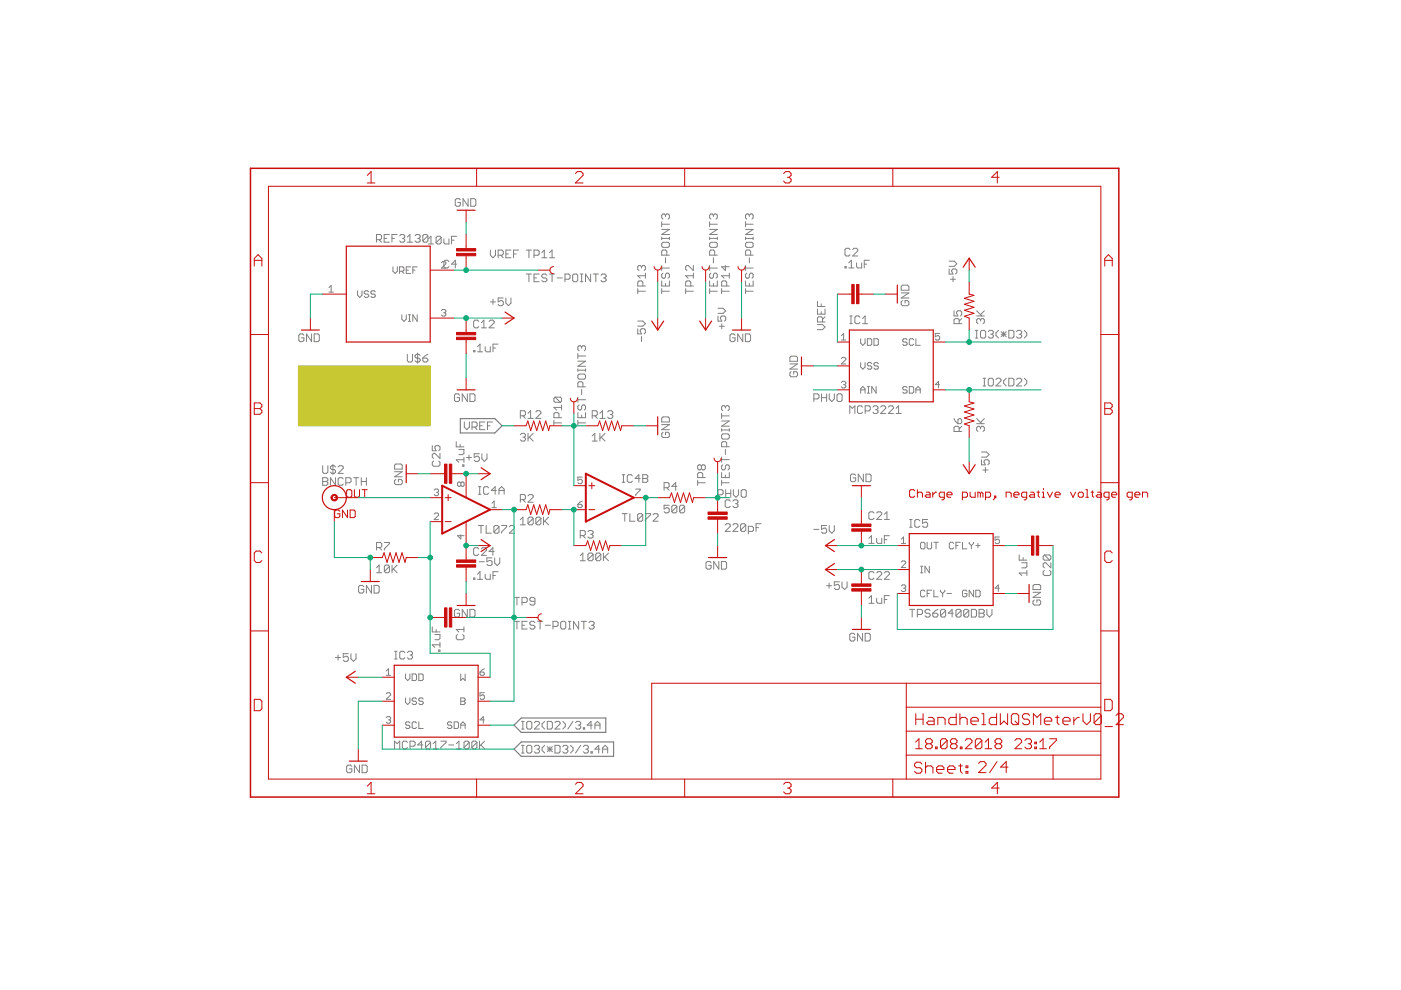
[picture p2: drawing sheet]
<svg xmlns="http://www.w3.org/2000/svg" width="297mm" height="210mm" viewBox="0 0 297 210" stroke-linecap="round" stroke-linejoin="round" font-family="sans-serif">
<path d="M63.3 77.6h27.9v12.7h-27.9z" fill="#c8c832" stroke="#c8c832" stroke-width=".21"/>
<g fill="none" stroke="#808080" stroke-width=".21">
<path d="M79.8 50.8h.8l.3-.3v-.5l-.3-.3h-.8v1.7M80.4 50.8l.5 .6M81.4 50.5h.6M82.5 49.7h-1.1v1.7h1.1M83.1 50.5h.5M83.3 56.6v.9l.5 .5 .4-.5v-.9M84.2 49.7h-1.1v1.7M84.7 57.5h.7l.2-.2v-.5l-.2-.2h-.7v1.4M84.7 50l.3-.3h.5l.3 .3v.3l-.3 .2M85.2 57.5l.4 .5M85.3 50.5h.2M85.5 50.5l.3 .3v.3l-.3 .3h-.5l-.3-.3"/>
<path d="M86.1 57.3h.5M86.4 50.3l.5-.6v1.7M86.4 51.4h1.1M87.1 56.6h-1v1.4h1M87.5 57.3h.5M88 50l.3-.3h.5l.3 .3v.3l-.3 .2M88.5 56.6h-1v1.4M88.5 50.5h.3M88.8 50.5l.3 .3v.3l-.3 .3h-.5l-.3-.3M90.7 50v1.1l-.3 .3h-.5l-.3-.3M90.7 50l-.3-.3h-.5l-.3 .3v1.1M90.7 50l-1.1 1.1"/>
<path d="M90.8 50.7l.6-.6v1.6M90.8 51.7h1.1M93.5 50.4v1.1l-.2 .2h-.6l-.2-.2M93.5 50.4l-.2-.3h-.6l-.2 .3v1.1M93.5 50.4l-1 1.1M93.6 55.7l.2-.2h.5l.2 .2v.2l-.9 1h.9M94.1 50.7v.8l.3 .2h.8v-1M95.2 55.5l-.3-.3h-.5l-.3 .3v1l.3 .3h.5l.3-.3M95.7 50.9h.6M96.8 56h-1.1l.8-.8v1.6M96.8 50.1h-1.1v1.6M97.6 42.4l-.3-.3h-.5l-.3 .3v1.1l.3 .2h.5l.3-.2v-.6h-.5"/>
<path d="M99.3 42.1v1.6l-1.1-1.6v1.6M99.8 42.1h.8l.3 .3v1.1l-.3 .2h-.8zM104 53v1.1l.5 .6 .6-.6v-1.1M105.6 54.1h.8l.3-.3v-.5l-.3-.3h-.8v1.7M106.2 54.1l.5 .6M107.3 53.8h.5M108.3 53h-1v1.7h1M108.9 53.8h.5M110 53h-1.1v1.7M111.6 58.1h1.1M111.6 53h1.1M112.1 53v1.7"/>
<path d="M112.1 58.1v1.6M113.2 54.1h.8l.3-.3v-.5l-.3-.3h-.8v1.7M113.2 58.9h.6M114.3 58.1h-1.1v1.6h1.1M114.9 53.6l.5-.6v1.7M114.9 54.7h1.1M116 58.4l-.3-.3h-.6l-.2 .3v.3l.2 .2h.6l.3 .3v.3l-.3 .2h-.6l-.2-.2M116.5 58.1h1.1M116.5 53.6l.6-.6v1.7M116.5 54.7h1.1M117.1 58.1v1.6M118.1 58.9h1.1"/>
<path d="M119.8 59.2h.8l.3-.3v-.5l-.3-.3h-.8v1.6M121.7 58.1h.5l.3 .3v1.1l-.3 .2h-.5l-.3-.2v-1.1zM123 58.1h.6M123 59.7h.6M123.3 58.1v1.6M125.2 58.1v1.6l-1.1-1.6v1.6M125.8 58.1h1.1M126.3 58.1v1.6M127.4 58.4l.3-.3h.5l.3 .3v.3l-.3 .2M128 58.9h.2M128.2 58.9l.3 .3v.3l-.3 .2h-.5l-.3-.2M136 56.6l-.3-.3h-.2l-.3 .3v.5l.3 .3"/>
<path d="M136 56.6v.2M136 56.6l.3-.3h.3l.2 .3v.5l-.2 .3M136.8 57.9v1.1M136.8 58.5h-1.6l.5 .5M140.3 47v1.1M140.3 50.3v.5M140.3 56.3v1.1M140.3 59.6v1h1.6v-1M140.3 56.8h1.6M140.3 50.5h1.6M140.3 48.6h1.6l-1.6 1.1h1.6M140.3 47.5h1.6"/>
<path d="M140.6 51.4h1l.3 .2v.6l-.3 .3h-1l-.3-.3v-.6zM140.6 57.9l-.3 .3v.5l.3 .3h.2l.3-.3v-.5l.3-.3h.2l.3 .3v.5l-.3 .3M141.1 45.6l-.3-.2h-.2l-.3 .2v.6l.3 .3M141.1 45.6l.3-.2h.2l.3 .2v.6l-.3 .3M141.1 45.6v.3M141.1 54.7v1M141.4 54.1v-.8l-.3-.3h-.5l-.3 .3v.8h1.6M141.9 50.3v.5M147 56.3v1.1l-1.1-1.1h-.3l-.2 .3v.5l.2 .3M147 58.5h-1.6l.5 .5M147 57.9v1.1M150.5 56.8h1.6"/>
<path d="M150.5 47v1.1M150.5 50.3v.5M150.5 56.3v1.1M150.5 59.6v1h1.6v-1M150.5 50.5h1.6M150.5 48.6h1.6l-1.6 1.1h1.6M150.5 47.5h1.6M150.7 57.9l-.2 .3v.5l.2 .3h.3l.3-.3v-.5l.2-.3h.3l.3 .3v.5l-.3 .3M150.7 51.4h1.1l.3 .2v.6l-.3 .3h-1.1l-.2-.3v-.6zM151.3 45.6l-.3-.2h-.3l-.2 .2v.6l.2 .3M151.3 45.6l.2-.2h.3l.3 .2v.6l-.3 .3M151.3 45.6v.3"/>
<path d="M151.3 54.7v1M151.5 54.1v-.8l-.2-.3h-.6l-.2 .3v.8h1.6M152.1 50.3v.5M153.8 56.3v1.1l-.8-.8h1.6M154.6 57.9v1.1M154.6 58.5h-1.6l.5 .5M158.1 56.8h1.6M158.1 59.6v1h1.6v-1M158.1 50.5h1.6M158.1 48.6h1.6l-1.6 1.1h1.6M158.1 47.5h1.6M158.1 47v1.1"/>
<path d="M158.1 50.3v.5M158.1 56.3v1.1M158.3 57.9l-.2 .3v.5l.2 .3h.3l.3-.3v-.5l.3-.3h.2l.3 .3v.5l-.3 .3M158.3 51.4h1.1l.3 .2v.6l-.3 .3h-1.1l-.2-.3v-.6zM158.9 45.6l-.3-.2h-.3l-.2 .2v.6l.2 .3M158.9 45.6l.3-.2h.2l.3 .2v.6l-.3 .3M158.9 45.6v.3M158.9 54.7v1M159.2 54.1v-.8l-.3-.3h-.6l-.2 .3v.8h1.6M159.7 50.3v.5M179.2 56.5h.2v.3h-.2zM180 56.8h1"/>
<path d="M180 55.7l.5-.5v1.6M180.2 52.9l-.2-.3h-.6l-.2 .3v1.1l.2 .3h.6l.2-.3M180.8 52.9l.3-.3h.5l.3 .3v.3l-1.1 1.1h1.1M181.6 55.7v.8l.3 .3h.8v-1.1M183.2 56h.6M184.3 55.2h-1.1v1.6M201.2 57v1.1h.9l-.3-.5v-.3l.3-.3h.5l.3 .3v.5l-.3 .3M201.2 55.4h1.1l.6 .5-.6 .6h-1.1M201.5 59.2h1.1M202.1 58.7v1M64.4 71.1l-.2-.3h-.6l-.2 .3v1.1l.2 .2h.6l.2-.2v-.6h-.5M66.1 70.8v1.6l-1.1-1.6v1.6"/>
<path d="M66.6 70.8h.8l.3 .3v1.1l-.3 .2h-.8zM69.7 61l.5-.5v1.4M69.7 61.9h1M75.8 61.7v.9l.5 .5 .5-.5v-.9M78.2 61.9l-.3-.2h-.4l-.3 .2v.2l.3 .3h.4l.3 .2-.3 .5h-.4l-.3-.3M79.6 61.9l-.3-.2h-.4l-.3 .4 .3 .3h.4l.3 .4-.3 .3h-.4l-.3-.3M85.2 66.7v1l.5 .4 .4-.4v-1M86.4 75.1v1.4l.2 .3h.6l.3-.3v-1.4M86.6 68.1h.5M86.6 66.7h.5M86.8 66.7v1.4M88.5 66.7v1.4l-1-1.4v1.4"/>
<path d="M88.5 74.8v2.2M89.1 75.4l-.3-.3h-.5l-.3 .3v.3l.3 .2h.5l.3 .3v.3l-.3 .3h-.5l-.3-.3M89.6 75.9h.8l.3 .3v.3l-.3 .3h-.5l-.3-.3zM90.7 75.1l-1.1 .8M93.6 65.8l.2-.2h.5l.2 .2-.2 .5M94.1 66.3h.2M94.3 66.3l.2 .2-.2 .5h-.5l-.2-.2M100.4 74.3h.3v.3h-.3zM101.2 74.6h1.1M101.2 73.5l.6-.5v1.6M101.5 68.2l-.3-.3h-.5l-.3 .3v1l.3 .3h.5l.3-.3M102.1 69.5h1"/>
<path d="M102.1 68.4l.5-.5v1.6M102.9 73.5v.8l.2 .3h.8v-1.1M103.7 68.2l.3-.3h.5l.3 .3v.2l-1.1 1.1h1.1M104 64h1.1M104.5 63.5v1M104.5 73.8h.6M105.6 73h-1.1v1.6M106.7 63.2h-1.1v.8l.6-.3h.2l.3 .3v.5l-.3 .3h-.5l-.3-.3M107.3 63.2v1.1l.5 .5 .5-.5v-1.1M122.5 76.6h1.6l-1.6 1.1h1.6M122.5 74.9v1.1M122.5 78.2v.5"/>
<path d="M122.5 79.6l.3-.3h1.1l.2 .3v.5l-.2 .3h-1.1l-.3-.3zM122.5 78.5h1.6M122.5 75.5h1.6M123.3 73.6l-.2-.3h-.3l-.3 .3v.5l.3 .3M123.3 73.6l.3-.3h.3l.2 .3v.5l-.2 .3M123.3 73.6v.3M124.1 78.2v.5M135.2 61.2v1.1M135.2 69.7v1.1h.8l-.3-.5v-.3l.3-.3h.6l.2 .3v.5l-.2 .3M135.2 61.7h1.6M135.2 68.1h1.1l.5 .5-.5 .6h-1.1M136 71.4v1"/>
<path d="M136.3 60.6v-.8l-.3-.2h-.5l-.3 .2v.8h1.6M140.3 61.2v1.1M140.3 61.7h1.6M141.1 60.1v.5M145.4 61.7h1.6M145.4 61.2v1.1M146.5 60.6v-.8l-.3-.2h-.6l-.2 .2v.8h1.6M150.5 61.7h1.6M150.5 61.2v1.1M151.3 60.1v.5M152.2 67v1.1h.8l-.2-.8 .2-.3h.6l.3 .3v.5l-.3 .3M152.2 65.4h1.1l.6 .5-.6 .5h-1.1"/>
<path d="M152.5 69.2h1.1M153 61.2v1.1M153 61.7h1.6M153 68.6v1.1M154.1 60.6v-.8l-.3-.2h-.6l-.2 .2v.8h1.6M155.9 71.1l-.3-.3h-.6l-.2 .3v1.1l.2 .2h.6l.3-.2v-.6h-.6M157.5 70.8v1.6l-1.1-1.6v1.6M158 70.8h.9l.2 .3v1.1l-.2 .2h-.9zM158.1 61.7h1.6M158.1 61.2v1.1M158.9 60.1v.5M167.5 77.2h1.6l-1.6 1.1h1.6"/>
<path d="M167.7 78.8l-.2 .3v.5l.2 .3h1.1l.3-.3v-.5l-.3-.3h-.5v.5M167.7 75.5h1.1l.3 .3v.8h-1.6v-.8zM173.3 68.8h1.1l.5 .5-.5 .6h-1.1M173.3 63.9v1.1h1.6M173.3 65.5v1.1h1.6v-1.1M174.1 64.4v.6M174.1 66.1v.5M174.4 68.3v-.9l-.3-.2h-.5l-.3 .2v.9h1.6M174.9 67.2l-.5 .5M178.4 76l.2-.2h.5l.2 .2v.2l-.9 1h.9M178.4 71.2l.5-.5v1.4M178.4 72.1h.9"/>
<path d="M180.2 67h.5M180.2 68.6h.5M180.4 67v1.6M182.3 67.3l-.2-.3h-.6l-.2 .3v1l.2 .3h.6l.2-.3M182.5 71.8v.9l.4 .5 .5-.5v-.9M182.5 76.9v.9l.4 .5 .5-.5v-.9M182.9 67.5l.5-.5v1.6M182.9 68.6h1.1M183.9 71.8h.7l.2 .3v.9l-.2 .2h-.7zM184.8 77.1l-.2-.2h-.5l-.2 .2 .2 .5h.5l.2 .2-.2 .5h-.5l-.2-.3M185.3 71.8h.7l.2 .3v.9l-.2 .2h-.7zM186.2 77.1l-.2-.2h-.5l-.2 .4 .2 .3h.5l.2 .4-.2 .3h-.5l-.2-.3"/>
<path d="M191.1 62.1h1.6l-1.6 1.1h1.6M191.3 63.7l-.2 .3v.5l.2 .3h1.1l.3-.3v-.5l-.3-.3h-.5v.6M191.3 60.5h1.1l.3 .2v.8h-1.6v-.8zM192.3 72.1l-.2-.3h-.5l-.2 .3 .2 .4h.5l.2 .2-.2 .5h-.5l-.2-.2M193.7 72.1l-.2-.3h-.5l-.2 .3v.9l.2 .2h.5l.2-.2M194.2 71.8v1.4h.9M199.2 70.7h-.9v.7l.7-.2 .2 .2v.5l-.2 .2h-.5l-.2-.2M202.3 65.9v1.1h.8l-.3-.6v-.2l.3-.3h.5l.3 .3v.5l-.3 .3M203.4 68.6v-.8l-.3-.3h-.6l-.2 .3v.8h1.6M203.9 67.5l-.5 .6M206.8 71.7h.5M206.8 70h.5"/>
<path d="M207.1 70v1.7M207.1 67h1.6M207.1 65.9l1.1 1.1M207.9 67.8l-.3-.3h-.3l-.2 .3v.5l.2 .3M207.9 67.8l.3-.3h.2l.3 .3v.5l-.3 .3M207.9 67.8v.3M208.2 70h.5l.3 .3v1.1l-.3 .3h-.5l-.3-.3v-1.1zM208.7 65.9l-.8 .8M209.5 70.3l.3-.3h.5l.3 .3v.3l-.3 .3M210.1 70.9h.2M210.3 70.9l.3 .2v.3l-.3 .3h-.5l-.3-.3M211.7 70l-.5 .6v.5l.5 .6"/>
<path d="M212.3 70.9h1M212.3 70.3l1 1.1M212.8 70.3v1.1M213.3 70.3l-1 1.1M213.9 70h.8l.3 .3v1.1l-.3 .3h-.8zM215.5 70.3l.3-.3h.5l.3 .3v.3l-.3 .3M216.1 70.9h.2M216.3 70.9l.3 .2v.3l-.3 .3h-.5l-.3-.3M217.2 70l.5 .6v.5l-.5 .6M68.4 98.7v1.4l.3 .3h.5l.3-.3v-1.4M70.6 98.5v2.1M71.1 99l-.2-.3h-.6l-.2 .3v.3l.2 .2h.6l.2 .3v.3l-.2 .3h-.6l-.2-.3"/>
<path d="M71.7 99l.3-.3h.5l.3 .3v.3l-1.1 1.1h1.1M83.7 98.6l.2-.2h1.1l.3 .2v.9h-1.6zM91.7 94.5v1.1h.8l-.3-.6v-.3l.3-.2h.5l.3 .2v.6l-.3 .3M91.9 97.7l-.2 .3v.6l.2 .2h1.1l.3-.2v-.6l-.3-.3M93.3 96.1v1.1l-1.1-1.1h-.3l-.2 .3v.5l.2 .3M96.7 93.7v1h1.7M97.3 95.3h1.1v.8l-.3 .3h-.8M97.4 83.8l-.2-.3h-.6l-.2 .3v1.1l.2 .2h.6l.2-.2v-.6h-.5M97.6 94.2v.5M98.1 98.6h.3v.2h-.3zM98.4 97.5h-1.7l.6 .5M98.4 96.9v1.1"/>
<path d="M98.4 89.5v1.1l.6 .5 .5-.5v-1.1M98.9 97h1.1M99.1 83.5v1.6l-1.1-1.6v1.6M99.4 96.5v1.1M99.6 83.5h.8l.3 .3v1.1l-.3 .2h-.8zM100.1 90.6h.8l.3-.3v-.6l-.3-.2h-.8v1.6M100.6 90.6l.6 .5M101.6 96.2h-1.1v.8l.6-.3h.2l.3 .3v.6l-.3 .2h-.5l-.3-.2M101.7 90.3h.6M102.2 96.2v1.1l.5 .5 .6-.5v-1.1M102.8 89.5h-1.1v1.6h1.1M103.4 90.3h.5"/>
<path d="M104.4 89.5h-1v1.6M110.3 92.2l.3-.3h.5l.3 .3v.2l-.3 .3M110.3 88.2h.8l.3-.3v-.5l-.3-.3h-.8v1.6M110.9 92.7h.2M110.9 88.2l.5 .5M111.1 92.7l.3 .3v.2l-.3 .3h-.5l-.3-.3M112 91.9v1.6M112 87.6l.5-.5v1.6M112 88.7h1.1M112.2 92.7l.9 .8M113.1 91.9l-1.1 1.1M113.6 87.4l.3-.3h.5l.3 .3v.2l-1.1 1.1h1.1"/>
<path d="M117.4 89.7h1.7M117.4 89.1v1.1M117.7 84.2h1.1l.3 .3v.5l-.3 .3M117.7 84.2l-.3 .3v.5l.3 .3h1.1M117.7 84.2l1.1 1.1M118.5 88.6v-.8l-.3-.3h-.5l-.3 .3v.8h1.7M119.1 86.4h-1.7l.6 .5M119.1 85.9v1M122.5 89.7h1.6M122.5 84.2v1.1M122.5 87.5v1.1h1.6v-1.1M122.5 89.1v1.1"/>
<path d="M122.5 84.8h1.6M122.8 85.9l-.3 .2v.6l.3 .2h.3l.2-.2v-.6l.3-.2h.3l.2 .2v.6l-.2 .2M123.3 82.6v1.1M123.3 88v.6M123.6 82v-.8l-.3-.3h-.5l-.3 .3v.8h1.6M125.6 93.5h1M125.6 92.4l.5-.5v1.6M125.6 88.2h.8l.2-.3v-.5l-.2-.3h-.8v1.6M126.1 88.2l.5 .5M127.2 91.9v1.6M127.2 88.7h1.1M127.2 87.6l.5-.5v1.6"/>
<path d="M127.5 92.7l.8 .8M128.3 91.9l-1.1 1.1M128.8 87.4l.3-.3h.5l.3 .3v.2l-.3 .3M129.4 87.9h.2M129.6 87.9l.3 .3v.2l-.3 .3h-.5l-.3-.3M140.3 90h1.6l-1.6 1.1h1.6M140.6 91.7l-.3 .2v.6l.3 .3h1l.3-.3v-.6l-.3-.2h-.5v.5M140.6 88.4h1l.3 .3v.8h-1.6v-.8zM148.7 98.8l.3-.2h.3l.2 .2v.6l-.2 .2h-.3l-.3-.2M148.7 98.8l-.3-.2h-.2l-.3 .2v.6l.3 .2h.2l.3-.2M148.7 98.8v.6M153 89.3h1.6l-1.6 1.1h1.6"/>
<path d="M153 97.5h1.6M153 87.6v1.1M153 90.9v.5M153 96.9v1.1M153 91.2h1.6M153 88.2h1.6M153.2 98.6l-.2 .2v.6l.2 .2h.3l.3-.2v-.6l.3-.2h.2l.3 .2v.6l-.3 .2M153.2 92h1.1l.3 .3v.5l-.3 .3h-1.1l-.2-.3v-.5zM153.8 86.3l-.3-.3h-.3l-.2 .3v.5l.2 .3M153.8 86.3l.3-.3h.2l.3 .3v.5l-.3 .3M153.8 86.3v.2M153.8 95.3v1.1"/>
<path d="M154.1 94.7v-.8l-.3-.3h-.6l-.2 .3v.8h1.6M154.6 90.9v.5M172.6 84.6h.8l.2-.3v-.5l-.2-.3h-.8v1.6M174.2 84.3h1.1M174.2 83.5v1.6M175.3 83.5v1.6M175.8 83.5v1.1l.6 .5 .5-.5v-1.1M177.7 83.5h.6l.2 .3v1.1l-.2 .2h-.6l-.2-.2v-1.1zM178.4 81.1l.2-.2h.5l.2 .2-.2 .5M178.9 81.6h.2M179.1 81.6l.2 .2-.2 .5h-.5l-.2-.3M180.2 87.7v-1.7l.5 .6 .6-.6v1.7"/>
<path d="M182.5 83.4v-1l.4-.4 .5 .4v1M182.5 82.7h.9M182.9 86.3l-.3-.3h-.5l-.3 .3v1.1l.3 .3h.5l.3-.3M183.4 87.1h.9l.2-.3v-.5l-.2-.3h-.9v1.7M183.9 82h.5M183.9 83.4h.5M184.1 82v1.4M185.1 86.3l.2-.3h.6l.3 .3v.3l-.3 .2M185.6 86.8h.3M185.8 82v1.4l-1-1.4v1.4M185.9 86.8l.3 .3v.3l-.3 .3h-.6l-.2-.3M186.7 86.3l.3-.3h.5l.3 .3v.3l-1.1 1.1h1.1"/>
<path d="M188.3 86.3l.3-.3h.6l.2 .3v.3l-1.1 1.1h1.1M190 87.7h1.1M190 86.6l.5-.6v1.7M192.3 82.2l-.2-.2h-.5l-.2 .2 .2 .5h.5l.2 .2-.2 .5h-.5l-.2-.3M192.8 82h.7l.2 .2v.9l-.2 .3h-.7zM194.2 83.4v-1l.4-.4 .5 .4v1M194.2 82.7h.9M199.2 81.6h-.9l.7-.7v1.4M202.3 88.8l.2 .5 .6 .5M203.1 89l.3-.2h.2l.3 .2v.6l-.3 .2h-.5zM203.4 91.5v-.8l-.3-.3h-.6l-.2 .3v.8h1.6M203.9 90.4l-.5 .5"/>
<path d="M207.1 89.8h1.6M207.1 88.8l1.1 1M207.9 90.7l-.3-.3h-.3l-.2 .3v.5l.2 .3M207.9 90.7v.2M207.9 90.7l.3-.3h.2l.3 .3v.5l-.3 .3M208.1 97.5v1.1h.8l-.3-.9 .3-.2h.5l.3 .2v.6l-.3 .3M208.1 95.8h1.1l.5 .6-.5 .5h-1.1M208.4 99.7h1M208.4 81.8h.6M208.4 80.2h.6M208.7 80.2v1.6M208.7 88.8l-.8 .8"/>
<path d="M208.9 99.1v1.1M209.5 80.5l.3-.3h.5l.3 .3v1.1l-.3 .2h-.5l-.3-.2zM211.2 80.5l.2-.3h.6l.2 .3v.3l-1 1h1M213.3 80.2l-.5 .6v.5l.5 .5M213.9 80.2h.8l.3 .3v1.1l-.3 .2h-.8zM215.5 80.5l.3-.3h.5l.3 .3v.3l-1.1 1h1.1M217.2 80.2l.5 .6v.5l-.5 .5M68.4 101.3h.8l.3 .2v.3l-.3 .3 .3 .3v.2l-.3 .3h-.8zM68.4 102.1h.8M71.1 101.3v1.6l-1-1.6v1.6M72.8 101.5l-.3-.2h-.5l-.3 .2v1.1l.3 .3h.5l.3-.3M73.3 102.4h.8l.3-.3v-.6l-.3-.2h-.8v1.6"/>
<path d="M75 101.3h1.1M75.5 101.3v1.6M76.6 102.1h1.1M76.6 101.3v1.6M77.7 101.3v1.6M79.8 116.1h.9l.2-.3v-.5l-.2-.3h-.9v1.6M80.4 116.1l.5 .5M81.5 115h1.1v.3l-1.1 1.1v.2M83.1 119.8v1.6M83.7 100h1.6l-1.6 1.1h1.6M83.9 101.6l-.2 .3v.6l.2 .2h1.1l.3-.2v-.6l-.3-.3h-.5v.6M84.2 119.8l-1.1 1.1"/>
<path d="M92.1 109l.2-.2h.5l.2 .2v.2l-.9 1h.9M92.1 103.9l.2-.2h.5l.2 .2-.2 .5M92.5 104.4h.3M92.8 104.4l.2 .2-.2 .5h-.5l-.2-.2M97.7 113.3v1l-.7-.7h1.4M97.7 102.4l-.2-.2-.5 .2v.5l.2 .2 .5-.2M97.7 102.4l.2-.2 .5 .2v.5l-.2 .2-.5-.2M97.7 102.4v.5M101.4 111.4h1.1M101.4 104.8h.6M101.4 103.2h.6M101.5 116.4l-.3-.3h-.5l-.3 .3v1.1l.3 .3h.5l.3-.3"/>
<path d="M101.6 119.1h1.1M101.7 103.2v1.6M102 111.4v1.7M102.1 116.4l.2-.3h.6l.2 .3v.3l-1 1.1h1M103.1 111.4v1.7h1.1M103.6 103.4l-.3-.2h-.5l-.3 .2v1.1l.3 .3h.5l.3-.3M104.3 107.6h.9M104.3 106.7l.5-.5v1.4M104.3 118.3h-1.1v.8l.6-.3h.3l.2 .3v.5l-.2 .3h-.6l-.3-.3M104.8 116.9h-1.1l.8-.8v1.7M104.9 118.3v1.1l.5 .5 .6-.5v-1.1M105.2 104h-1l.8-.8v1.6"/>
<path d="M105.8 111.7l-.3-.3h-.5l-.3 .3v1.1M105.8 111.7v1.1l-.3 .3h-.5l-.3-.3M105.8 104.8v-1.1l.5-.5 .6 .5v1.1M105.8 111.7l-1.1 1.1M105.8 104h1.1M106.3 111.4h1.1v.3l-1.1 1.1v.3M108 111.7l.2-.3h.6l.3 .3v.3l-1.1 1.1h1.1M110.3 110.2l.6-.6v1.7M110.3 111.3h1.1M110.3 105.9h.8l.3-.2v-.6l-.3-.2h-.8v1.6M110.9 105.9l.5 .6M112 105.1l.2-.2h.6l.3 .2v.3l-1.1 1.1h1.1"/>
<path d="M113.1 109.9v1.1l-.3 .3h-.6l-.2-.3M113.1 109.9l-.3-.3h-.6l-.2 .3v1.1M113.1 109.9l-1.1 1.1M114.7 109.9v1.1l-.3 .3h-.5l-.3-.3M114.7 109.9l-.3-.3h-.5l-.3 .3v1.1M114.7 109.9l-1.1 1.1M115.2 109.6v1.7M115.5 110.5l.8 .8M116.3 109.6l-1.1 1.1M122.5 106.9h.7l.2 .5-.2 .2h-.5l-.2-.2zM123 117.8l.6-.5v1.6M123 118.9h1.1"/>
<path d="M123 113.6h.8l.3-.3v-.6l-.3-.2h-.8v1.6M123.4 101.2h-.9v.7l.7-.3 .2 .3v.4l-.2 .3h-.5l-.2-.3M123.4 106.2l-.9 .7M123.6 113.6l.5 .5M124.7 112.7l.2-.2h.6l.3 .2v.3l-.3 .3M125.2 113.3h.3M125.5 113.3l.3 .3v.2l-.3 .3h-.6l-.2-.3M125.8 117.5v1.1l-.3 .3h-.6l-.2-.3M125.8 117.5l-.3-.2h-.6l-.2 .2v1.1M125.8 117.5l-1.1 1.1M127.4 117.5v1.1l-.3 .3h-.5l-.3-.3M127.4 117.5l-.3-.2h-.5l-.3 .2v1.1"/>
<path d="M127.4 117.5l-1.1 1.1M127.9 117.3v1.6M128.2 118.1l.8 .8M129 117.3l-1.1 1.1M131.9 108.9h1.1M131.9 102.3h.6M131.9 100.6h.6M132.2 100.6v1.7M132.5 108.9v1.6M133.5 108.9v1.6h1.1M134.1 100.9l-.3-.3h-.5l-.3 .3v1.1l.3 .3h.5l.3-.3M134.8 103.7h.9v.2l-.9 1v.2"/>
<path d="M135.7 101.5h-1.1l.8-.9v1.7M136.3 109.2l-.3-.3h-.6l-.2 .3v1.1M136.3 109.2v1.1l-.3 .2h-.6l-.2-.2M136.3 100.6h.8l.3 .3v.3l-.3 .3 .3 .2v.3l-.3 .3h-.8zM136.3 109.2l-1.1 1.1M136.3 101.5h.8M136.8 108.9h1.1v.3l-1.1 1.1v.2M138.5 109.2l.2-.3h.6l.2 .3v.2l-1 1.1h1M140.8 103.4h.8l.3-.3v-.5l-.3-.3h-.8v1.6M141.3 103.4l.6 .5M141.9 107.1h-1.1v.8l.5-.2h.3l.3 .2v.6l-.3 .2h-.5l-.3-.2M143.5 107.4l-.2-.3h-.6l-.3 .3v1.1"/>
<path d="M143.5 107.4v1.1l-.2 .2h-.6l-.3-.2M143.5 107.4l-1.1 1.1M143.5 103.1h-1.1l.9-.8v1.6M145.2 107.4l-.3-.3h-.6l-.2 .3v1.1M145.2 107.4v1.1l-.3 .2h-.6l-.2-.2M145.2 107.4l-1.1 1.1M147.9 102.4h1.6M147.9 101.8v1.1M149 101.3v-.8l-.3-.3h-.5l-.3 .3v.8h1.6M150.8 119.3l-.3-.3h-.5l-.3 .3v1.1l.3 .3h.5l.3-.3v-.5h-.6M152.2 104.9h.8l.3-.3v-.5l-.3-.3h-.8v1.6M152.4 119v1.7l-1.1-1.7v1.7"/>
<path d="M153 119h.8l.3 .3v1.1l-.3 .3h-.8zM153 102.4h1.6M153 100.2v1.1h1.6v-1.1M153 101.8v1.1M153.8 111.3l.2-.3h.6l.2 .3v.3l-1 1.1h1M153.8 100.7v.6M153.9 103.8v1.6M153.9 104.6h1M154.8 106.2l-.2-.2h-.6l-.2 .2v1.1l.2 .3h.6l.2-.3M154.9 103.8v1.6M155.4 111.3l.3-.3h.5l.3 .3v.3l-1.1 1.1h1.1M155.4 106.2l.3-.2h.5l.3 .2v.3l-.3 .3"/>
<path d="M155.5 103.8v1.1l.5 .5 .6-.5v-1.1M155.9 106.8h.3M156.2 106.8l.3 .3v.2l-.3 .3h-.5l-.3-.3M157.1 104.1l.3-.3h.5l.3 .3v1.1l-.3 .2h-.5l-.3-.2zM158.1 111.3v1.1l-.3 .3h-.5l-.3-.3M158.1 111.3l-.3-.3h-.5l-.3 .3v1.1M158.1 111.3l-1.1 1.1M158.7 112.7h.8l.2-.3v-.5l-.2-.3h-.8v1.6M160.3 111.9h.5M161.4 111h-1.1v1.7M172.6 112.2h1M175.3 111.4h-1.1v.8l.5-.2h.3l.3 .2v.6l-.3 .3h-.5l-.3-.3"/>
<path d="M175.8 111.4v1.1l.6 .6 .5-.6v-1.1M181.4 100.8l-.3-.3h-.5l-.3 .3v1.1l.3 .2h.5l.3-.2v-.6h-.5M183 100.5v1.6l-1-1.6v1.6M183.6 100.5h.8l.3 .3v1.1l-.3 .2h-.8zM184.2 114.1l.6-.5v1.6M184.2 115.2h1.1M185.3 108.8l-.3-.3h-.5l-.3 .3v1.1l.3 .2h.5l.3-.2M185.9 114.1v.8l.2 .3h.8v-1.1M185.9 108.8l.2-.3h.6l.2 .3v.3l-1 1h1M187.5 114.4h.5M187.5 110.1h1.1M187.5 109.1l.5-.6v1.6"/>
<path d="M188.6 113.6h-1.1v1.6M191.1 115.3h.9M191.1 114.3l.5-.4v1.4M191.1 119.2l.2-.3h.5l.2 .3v.2l-.9 .9h.9M192.8 111.8h.6M192.8 110.2h.6M193.1 110.2v1.6M195 110.4l-.2-.2h-.6l-.2 .2v1.1l.2 .3h.6l.2-.3M195.2 115.2l.2-.2h.5l.2 .2v.9l-.2 .3h-.5l-.2-.3zM196.6 115v1.1l.2 .3h.5l.2-.3v-1.1M196.7 110.2h-1.1v.8l.5-.3h.3l.3 .3v.5l-.3 .3h-.5l-.3-.3M198 115h.9"/>
<path d="M198.5 115v1.4M202.2 115.2l-.2-.2h-.5l-.2 .2v.9l.2 .3h.5l.2-.3M202.7 115.7h.4M203.6 115h-.9v1.4M204.1 115v1.4h.9M205.5 115v.2l.5 .5M206 115.7v.7M206.4 115v.2l-.4 .5M206.9 115.7h.9M207.3 115.2v.9M211.9 113.9h-.9v.7l.4-.3 .5 .3v.4l-.2 .3h-.5l-.2-.3M216.1 117.7v1.1h1.6"/>
<path d="M216.6 119.3h1.1v.8l-.3 .3h-.8M216.9 118.2v.6M221.4 117.7l-.2 .2v.6l.2 .3h1.1M221.4 117.7h1.1l.3 .2v.6l-.3 .3M221.4 117.7l1.1 1.1M222.8 119.3v1.1l-1.1-1.1h-.3l-.2 .3v.5l.2 .3M71.1 139.4h1.1M71.7 138.9v1.1M73.9 138.6h-1.1v.8l.8-.3 .3 .3v.6l-.3 .2h-.6l-.2-.2M74.4 138.6v1.1l.6 .5 .5-.5v-1.1M77.1 124.4l-.2-.3h-.6l-.3 .3v1.1l.3 .3h.6l.2-.3v-.6h-.5M78.8 124.1v1.7l-1.1-1.7v1.7"/>
<path d="M79.3 124.1h.8l.3 .3v1.1l-.3 .3h-.8zM79.8 120.4l.6-.6v1.6M79.8 121.4h1.1M82.6 120.1v1.1l-.3 .2h-.5l-.3-.2M82.6 120.1l-.3-.3h-.5l-.3 .3v1.1M82.6 120.1l-1.1 1.1M83.4 120.6l.8 .8M83.7 138.1h.5M83.7 139.7h.5M83.9 138.1v1.6M85.8 138.4l-.2-.3h-.6l-.2 .3v1l.2 .3h.6l.2-.3M86.4 138.4l.3-.3h.5l.3 .3v.2l-.3 .3"/>
<path d="M86.9 138.9h.3M87.2 138.9l.3 .3v.2l-.3 .3h-.5l-.3-.3M91.7 132.9v1.1h1.6M92.2 134.5h1.1v.9l-.3 .2h-.8M92.5 133.5v.5M93 137.8h.3v.3h-.3zM93.3 136.2v1.1M93.3 136.7h-1.6l.5 .6M97 134.5l-.3 .3v.6l.3 .2h1.1l.3-.2v-.6l-.3-.3M97.4 129.5l-.2-.3h-.6l-.2 .3v1.1l.2 .2h.6l.2-.2v-.6h-.5M98.4 132.9v1.1M98.4 133.5h-1.7l.6 .5"/>
<path d="M99.1 129.2v1.6l-1.1-1.6v1.6M99.6 129.2h.8l.3 .3v1.1l-.3 .2h-.8zM100.4 122.6h.3v.2h-.3zM101.2 121.8l.6-.6v1.6M101.2 122.8h1.1M102.9 121.8v.8l.2 .2h.8v-1M104.5 122h.6M105.6 121.2h-1.1v1.6M109.1 126.7h1M109.1 131.7h1M109.6 126.7v1.6M109.6 131.7v1.7"/>
<path d="M110.7 127.7h.8l.3-.2v-.6l-.3-.2h-.8v1.6M110.7 132.6h.5M111.8 131.7h-1.1v1.7h1.1M113.4 132l-.3-.3h-.5l-.3 .3v.3l.3 .3h.5l.3 .2v.3l-.3 .3h-.5l-.3-.3M113.4 127.5h-.8l-.3-.3v-.3l.3-.2h.5l.3 .2v1.1l-.3 .3h-.5l-.3-.3M114 131.7h1M114.5 131.7v1.7M115.6 132.6h1.1M117.2 132.8h.8l.3-.2v-.6l-.3-.3h-.8v1.7M119.1 131.7h.6l.3 .3v1.1l-.3 .3h-.6l-.2-.3v-1.1zM120.5 131.7h.6M120.5 133.4h.6"/>
<path d="M120.8 131.7v1.7M122.7 131.7v1.7l-1.1-1.7v1.7M123.2 131.7h1.1M123.8 131.7v1.7M124.9 132l.2-.3h.6l.3 .3v.3l-.3 .3M125.4 132.6h.3M125.7 132.6l.3 .2v.3l-.3 .3h-.6l-.2-.3M175.3 124.2h1M175.8 123.6v1.1M178 123.4h-1.1v.8l.5-.3h.3l.3 .3v.5l-.3 .3h-.5l-.3-.3M178.5 123.4v1.1l.6 .5 .5-.5v-1.1M181.3 134.6l-.3-.3h-.6l-.2 .3v1l.2 .3h.6l.3-.3v-.5h-.6"/>
<path d="M182.9 134.3v1.6l-1.1-1.6v1.6M183.4 134.3h.9l.2 .3v1l-.2 .3h-.9zM184.2 126.8l.6-.5v1.6M184.2 127.9h1.1M185.3 121.5l-.3-.3h-.5l-.3 .3v1.1l.3 .2h.5l.3-.2M185.9 126.8v.8l.2 .3h.8v-1.1M185.9 121.5l.2-.3h.6l.2 .3v.3l-1 1h1M187.5 127.1h.5M187.5 121.5l.3-.3h.5l.3 .3v.3l-1.1 1h1.1M188.6 126.3h-1.1v1.6M191.1 124.2l.2-.2h.5l.2 .2-.2 .5M191.6 124.7h.2"/>
<path d="M191.8 124.7l.2 .2-.2 .5h-.5l-.2-.2M192.8 129.2h1.2M193.4 129.2v1.6M194.5 130.3h.8l.3-.3v-.5l-.3-.3h-.8v1.6M195.2 121.5h.4M195.2 120.1h.4M195.4 120.1v1.4M196.1 125.4l-.2-.3h-.5l-.2 .3v.9l.2 .2h.5l.2-.2M196.6 125.8h.4M197 120.1v1.4l-.9-1.4v1.4M197.2 129.5l-.2-.3h-.6l-.3 .3v.3l.3 .2h.6l.2 .3v.3l-.2 .2h-.6l-.3-.2M197.5 125.1h-.9v1.4"/>
<path d="M197.8 130h.8l.3 .3v.3l-.3 .2h-.6l-.2-.2zM198 125.1v1.4h.9M198.9 129.2l-.6 .3-.5 .5M199.4 125.1v.3l.5 .4M199.9 125.8v.7M200.3 125.1v.3l-.4 .4M200.5 129.5l-.3-.3h-.5l-.3 .3v1.1M200.5 129.5v1.1l-.3 .2h-.5l-.3-.2M200.5 129.5l-1.1 1.1M200.8 125.8h.9M202.1 130h-1.1l.9-.8v1.6M203.8 129.5l-.3-.3h-.6l-.2 .3v1.1"/>
<path d="M203.8 129.5v1.1l-.3 .2h-.6l-.2-.2M203.8 129.5l-1.1 1.1M205 125.4l-.2-.3h-.5l-.2 .3v.9l.2 .2h.5l.2-.2v-.5h-.5M205.4 129.5l-.3-.3h-.5l-.3 .3v1.1M205.4 129.5v1.1l-.3 .2h-.5l-.3-.2M205.4 129.5l-1.1 1.1M206 129.2h.8l.2 .3v1.1l-.2 .2h-.8zM206.4 125.1v1.4l-.9-1.4v1.4M206.9 125.1h.7l.2 .3v.9l-.2 .2h-.7zM207.6 129.2h.8l.3 .3v.3l-.3 .2 .3 .3v.3l-.3 .2h-.8zM207.6 130h.8M209.2 129.2v1.1l.6 .5 .5-.5v-1.1"/>
<path d="M211.9 124.7h-.9l.7-.7v1.4M217.7 121.5h-1.6l.5 .5M217.7 120.9v1.1M219 125.6h1.6l-1.6 1.1h1.6M219.3 123.9h1.1l.2 .3v.8h-1.6v-.8zM219.3 127.2l-.3 .3v.5l.3 .3h1.1l.2-.3v-.5l-.2-.3h-.6v.5M221.4 120.9l-.2 .3v.6l.2 .2h1.1l.3-.2v-.6l-.3-.3M81.9 147.1l.2-.2h.5l.2 .2v.2l-.9 1h.9M81.9 142.3l.5-.5v1.4M81.9 143.2h.9M81.9 152.2l.2-.3h.5l.2 .3-.2 .4M82.4 152.6h.2"/>
<path d="M82.6 152.6l.2 .3-.2 .4h-.5l-.2-.2M83.7 158.8v-1.7l.5 .6 .6-.6v1.7M86 142.9v.9l.4 .5 .5-.5v-.9M86 148v.9l.4 .5 .5-.5v-.9M86.4 157.4l-.3-.3h-.5l-.3 .3v1.1l.3 .3h.5l.3-.3M86.9 153.3l-.2-.2h-.5l-.2 .2 .2 .5h.5l.2 .2-.2 .5h-.5l-.2-.3M86.9 158.2h.8l.3-.3v-.5l-.3-.3h-.8v1.7M87.4 142.9h.7l.2 .2v1l-.2 .2h-.7zM88.3 148.2l-.2-.2h-.5l-.2 .2 .2 .5h.5l.2 .2-.2 .5h-.5l-.2-.3M88.3 153.3l-.2-.2h-.5l-.2 .2v.9l.2 .3h.5l.2-.3M88.8 142.9h.7l.2 .2v1l-.2 .2h-.7zM88.8 153.1v1.4h.9"/>
<path d="M89.7 157.9h-1.1l.8-.8v1.7M89.7 148.2l-.2-.2h-.5l-.2 .2 .2 .5h.5l.2 .2-.2 .5h-.5l-.2-.3M91.3 157.4l-.3-.3h-.5l-.3 .3v1.1M91.3 157.4v1.1l-.3 .3h-.5l-.3-.3M91.3 157.4l-1.1 1.1M91.8 158.8h1.1M91.8 157.7l.6-.6v1.7M93.5 157.1h1.1v.3l-1.1 1.1v.3M95.1 157.9h1.1M95.8 153.3l-.2-.2h-.5l-.2 .2 .2 .5h.5l.2 .2-.2 .5h-.5l-.2-.3M96.3 153.1h.7l.2 .2v.9l-.2 .3h-.7zM96.8 158.8h1"/>
<path d="M96.8 157.7l.5-.6v1.7M97.7 142.9v1.4l.4-.5 .5 .5v-1.4M97.7 148h.7l.2 .2-.2 .5 .2 .4-.2 .3h-.7zM97.7 154.5v-1l.4-.4 .5 .4v1M97.7 148.7h.7M97.7 153.8h.9M99.5 157.4l-.3-.3h-.5l-.3 .3v1.1M99.5 157.4v1.1l-.3 .3h-.5l-.3-.3M99.5 157.4l-1.1 1.1M101.1 157.4l-.3-.3h-.5l-.3 .3v1.1M101.1 157.4v1.1l-.3 .3h-.5l-.3-.3M101.1 157.4l-1.1 1.1"/>
<path d="M101.7 157.1v1.7M101.8 142.5h.7l.2 .5-.2 .2h-.5l-.2-.2zM101.9 157.9l.8 .9M102.7 146.9h-.9v.7l.4-.3 .5 .3v.4l-.2 .3h-.5l-.2-.3M102.7 152.6h-.9l.7-.7v1.4M102.7 141.8l-.9 .7M102.7 157.1l-1 1.1M110.6 159.7h.5M110.6 158h.5M110.6 154.6h.5M110.6 153h.5M110.8 153v1.6"/>
<path d="M110.8 158v1.7M111.9 158h.6l.3 .3v1.1l-.3 .3h-.6l-.2-.3v-1.1zM111.9 153h.6l.3 .2v1.1l-.3 .3h-.6l-.2-.3v-1.1zM113.3 158.3l.3-.3h.5l.3 .3v.3l-.3 .2M113.3 153.2l.3-.2h.5l.3 .2v.3l-1.1 1.1h1.1M113.9 158.8h.2M114.1 158.8l.3 .3v.3l-.3 .3h-.5l-.3-.3M115.5 158l-.6 .6v.5l.6 .6M115.5 153l-.6 .5v.5l.6 .6M116 153h.8l.3 .2v1.1l-.3 .3h-.8zM116 158.8h1.1M116 158.3l1.1 1.1"/>
<path d="M116.6 158.3v1.1M117.1 158.3l-1.1 1.1M117.7 158h.8l.2 .3v1.1l-.2 .3h-.8zM117.7 153.2l.2-.2h.6l.2 .2v.3l-1 1.1h1M119.3 158.3l.3-.3h.5l.3 .3v.3l-.3 .2M119.3 153l.5 .5v.5l-.5 .6M119.8 158.8h.3M120.1 158.8l.3 .3v.3l-.3 .3h-.5l-.3-.3M120.9 158l.6 .6v.5l-.6 .6M121.5 153l-1.1 1.6M122 153.2l.3-.2h.6l.2 .2v.3l-.2 .3M122.6 153.8h.3"/>
<path d="M122.9 153.8l.2 .2v.3l-.2 .3h-.6l-.3-.3M123.1 158l-1.1 1.7M123.7 158.3l.3-.3h.5l.3 .3v.3l-.3 .2M123.7 154.3h.3v.3h-.3zM124.2 158.8h.3M124.5 158.8l.3 .3v.3l-.3 .3h-.5l-.3-.3M125.3 159.4h.3v.3h-.3zM125.6 153.8h-1.1l.8-.8v1.6M126.1 154.6v-1.1l.6-.5 .5 .5v1.1M126.1 153.8h1.1M127.2 158.8h-1.1l.8-.8v1.7M127.8 159.7v-1.1l.5-.6 .5 .6v1.1"/>
<path d="M127.8 158.8h1M74.6 162.5l-.3-.3h-.5l-.3 .3v1.1l.3 .2h.5l.3-.2v-.6h-.6M76.2 162.2v1.6l-1.1-1.6v1.6M76.8 162.2h.8l.3 .3v1.1l-.3 .2h-.8z"/>
</g>
<path d="M97.6 88.8h7.3l1.5 1.5-1.5 1.5h-7.3zM109 158.8l1.5-1.5h19.6v3.1h-19.6zM109 153.8l1.5-1.6h17.9v3.1h-17.9z" fill="none" stroke="#808080" stroke-width=".25"/>
<g fill="none" stroke="#c90d0c" stroke-width=".21">
<path d="M56.9 39.5h176.5v125.7h-176.5zM77.9 37.2l.8-.8v2.4M77.9 38.8h1.6M101 35.7v3.8M122 36.8l.4-.4h.8l.4 .4v.4l-1.6 1.6h1.6M145.2 35.7v3.8M166.1 36.8l.4-.4h.8l.4 .4v.4l-.4 .4M166.9 37.6h.4M167.3 37.6l.4 .4v.4l-.4 .4h-.8l-.4-.4M189.3 35.7v3.8M211.9 37.6h-1.7l1.3-1.2v2.4M53.9 56.4v-1.6l.8-.8 .8 .8v1.6"/>
<path d="M53.9 55.2h1.6M91.2 57.3h5.1M98.8 44.6v2.5M98.8 49.7v3M98.8 54.2v3.1M114 57.3h2.6M117.3 56.5a.76 .76 0 0 0-.7 .8 .76 .76 0 0 0 .7 .7M138.7 56.5a.76 .76 0 0 0 .7 .8 .76 .76 0 0 0 .8-.8M139.4 57.3v2.5M148.8 56.5a.76 .76 0 0 0 .8 .8 .76 .76 0 0 0 .8-.8M149.6 57.3v2.5M156.5 56.5a.76 .76 0 0 0 .7 .8 .76 .76 0 0 0 .8-.8"/>
<path d="M157.2 57.3v2.5M205.5 59.8v2.6l1 .2-2 .6 2 .7-2 .6 2 .7-2 .6 2 .6-2 .7 1 .3v2.6M205.5 54.7v2.6M234.2 55.2h1.6M234.2 56.4v-1.6l.8-.8 .8 .8v1.6M53.1 70.9h3.8M65.8 67.4v2.6M68.3 62.4h5.1M91.2 67.4h5.1M98.8 67.4v3.1M98.8 72v3.1M106.4 67.4h2.6"/>
<path d="M139.4 67.4v2.6M149.6 67.4v2.6M157.2 67.4v2.6M169.9 77.6h2.6M177.5 72.5h2.6M177.5 77.6h2.6M177.5 62.4h3.1M182.1 62.4h3.1M187.7 62.4h2.5M197.9 72.5h2.5M233.4 70.9h3.8M53.9 85.4h1.2l.4 .4v.4l-.4 .4 .4 .4v.4l-.4 .4h-1.2z"/>
<path d="M53.9 86.6h1.2M98.8 80.1v2.6M109 90.3h2.5l.4-1 .6 2 .7-2 .6 2 .6-2 .7 2 .6-2 .6 2 .3-1h2.5M120.9 84.4a.76 .76 0 0 0 .8 .8 .76 .76 0 0 0 .7-.8M121.7 85.2v2.5M124.2 90.3h2.5l.4-1 .7 2 .6-2 .6 2 .7-2 .6 2 .6-2 .7 2 .2-1h2.6M136.9 90.3h2.5M151.4 97.1a.76 .76 0 0 0 .7 .8 .76 .76 0 0 0 .8-.8M152.1 97.9v2.5M177.5 82.7h2.6M197.9 82.7h2.5M205.5 82.7v2.5l1 .2-2 .7 2 .6-2 .7 2 .6-2 .6 2 .7-2 .6 1 .4v2.5"/>
<path d="M205.5 97.9v2.5M234.2 85.4h1.2l.4 .4v.4l-.4 .4 .4 .4v.4l-.4 .4h-1.2zM234.2 86.6h1.2M53.1 102.3h3.8M55.5 117.2l-.4-.4h-.8l-.4 .4v1.7l.4 .4h.8l.4-.4M70.9 105.5h5.1M70.9 108.1v2.5M72.1 108.4l-.3-.3h-.6l-.2 .3v1.1l.2 .2h.6l.3-.2v-.6h-.6M73.5 104.1l.3-.3h.5l.3 .3v1.1l-.3 .2h-.5l-.3-.2zM73.7 108.1v1.6l-1.1-1.6v1.6M74.2 108.1h.9l.2 .3v1.1l-.2 .2h-.9zM75.1 103.8v1.4l.3 .2h.5l.3-.2v-1.4"/>
<path d="M76.8 103.8h1.1M77.3 103.8v1.6M78.5 118.2h2.5l.4-1 .7 2 .6-2 .6 2 .7-2 .6 2 .6-2 .7 2 .2-1h2.6M86.1 100.4h2.6M91.2 105.5h2.5M91.2 110.6h2.5M91.2 100.4h3.1M94.4 105.5h1.3M94.4 110.6h1.3M95 104.9v1.3M95.8 100.4h3v5.1M98.8 110.6v8.1"/>
<path d="M101.4 115.7h2.5M101.4 100.4h2.5M103.9 108.1h2.5M109 108.1h2.5l.4-1.1 .6 2.1 .7-2.1 .6 2.1 .6-2.1 .7 2.1 .6-2.1 .6 2.1 .3-1h2.5M121.7 108.1h2.5M121.7 103h2.5M121.7 115.7h2.5l.4-1 .6 2 .7-2 .6 2 .6-2 .7 2 .6-2 .6 2 .3-1h2.5M124.8 108.1h1.3M124.8 103h1.3M125.5 102.3v1.3M134.4 105.5h2.5M139.4 105.5h2.6l.4-1 .6 2 .6-2 .7 2 .6-2 .6 2 .7-2 .6 2 .3-1h2.5"/>
<path d="M152.1 105.5v3.1M152.1 110.1v3M152.1 115.7v2.5M175 115.7h2.5M182.6 103v2.5M182.6 108.1v3M182.6 112.6v3.1M190.2 115.7h2.6M194 104.1l-.3-.3h-.6l-.3 .3v1.1l.3 .2h.6l.3-.2M194.5 103.8v1.6M194.5 104.6l.3-.2h.5l.3 .2v.8M196.4 104.4h.6l.2 .2v.8h-.8l-.3-.2 .3-.3h.8"/>
<path d="M197.8 104.4v1M198.6 104.4h-.3l-.5 .5M200.2 105.4h-.8l-.3-.2v-.6l.3-.2h.8v1.3l-.3 .3h-.2M200.8 104.9h1v-.3l-.2-.2h-.6l-.2 .2v.6l.2 .2h.6M204 105.4h.9l.2-.2v-.6l-.2-.2h-.9v1.6M205.7 104.4v.8l.3 .2h.8v-1M207.9 104.6l-.3-.2h-.3v1M207.9 104.6v.8M207.9 104.6l.2-.2 .3 .2v.8M209 105.4h.8l.2-.2v-.6l-.2-.2h-.8v1.6M210.6 115.7h2.5M210.9 105.2h.2v.2h-.2z"/>
<path d="M211.1 105.4l-.5 .6M213.3 105.4v-1h.8l.3 .2v.8M214.9 104.9h1.1v-.3l-.2-.2h-.6l-.3 .2v.6l.3 .2h.6M215.6 115.7h3.1M217.7 105.4h-.8l-.3-.2v-.6l.3-.2h.8v1.3l-.3 .3h-.3M218.5 104.4h.5l.3 .2v.8h-.8l-.3-.2 .3-.3h.8M219.9 104.4h.5M220.1 104.1v1.1l.3 .2M220.2 115.7h3.1M221 105.4h.5M221 104.4h.2v1M221.2 103.5v.3"/>
<path d="M222.1 104.4l.5 1 .5-1M223.7 104.9h1.1v-.3l-.3-.2h-.5l-.3 .2v.6l.3 .2h.5M227 104.4l.5 1 .5-1M228.6 104.6l.3-.2h.5l.3 .2v.6l-.3 .2h-.5l-.3-.2zM230.2 103.8h.3v1.6M230.2 105.4h.6M231.3 104.4h.6M231.6 104.1v1.1l.3 .2M232.7 104.4h.5l.3 .2v.8h-.8l-.3-.2 .3-.3h.8M233.4 102.3h3.8M235.1 105.4h-.8l-.2-.2v-.6l.2-.2h.8v1.3l-.2 .3h-.3M235.7 104.9h1.1v-.3l-.3-.2h-.5l-.3 .2v.6l.3 .2h.5"/>
<path d="M235.8 117.2l-.4-.4h-.8l-.4 .4v1.7l.4 .4h.8l.4-.4M240.1 105.4h-.9l-.2-.2v-.6l.2-.2h.9v1.3l-.3 .3h-.3M240.6 104.9h1.1v-.3l-.3-.2h-.5l-.3 .2v.6l.3 .2h.5M242.2 105.4v-1h.9l.2 .2v.8M53.1 133.8h3.8M78.5 120.8v2.5M91.2 130.9h3.1M95.8 130.9h3M98.8 120.2v3.1M98.8 125.8v2.6M111.5 130.9h2.5M114.8 130.2a.76 .76 0 0 0-.8 .7 .76 .76 0 0 0 .8 .8"/>
<path d="M175 120.8h2.5M182.6 120.8v3M182.6 125.3v3.1M182.6 130.9v2.6M190.2 120.8h2.6M190.2 125.8h2.6M210.6 125.8h2.5M215.6 125.8h2.6M233.4 133.8h3.8M53.9 148.3h1.2l.4 .4v1.6l-.4 .4h-1.2zM73.4 143.6h2.6M76 158.8v2.6"/>
<path d="M81 143.6h2.6M81 148.7h2.6M81 153.8h2.6M101.4 143.6h2.5M101.4 148.7h2.5M101.4 153.8h2.5M192.2 144.9v20.3M192.2 155h41.2M192.2 149.9h41.2M194.1 157.4l.7-.8v2.1M194.1 158.7h1.4M194.2 151.3v2.3"/>
<path d="M194.2 152.5h1.5M195.7 151.3v2.3M196.6 157.7l-.4 .4v.3l.4 .3h.7l.4-.3v-.3l-.4-.4M196.6 157.7l-.4-.3v-.4l.4-.4h.7l.4 .4v.4l-.4 .3M196.6 157.7h.7M196.9 152.1h.8l.4 .4v1.1h-1.2l-.4-.3 .4-.4h1.2M198.4 158.4h.3v.3h-.3zM198.8 153.6v-1.5h1.2l.4 .4v1.1M200.8 157v1.4l-.4 .3h-.7l-.3-.3M200.8 157l-.4-.4h-.7l-.3 .4v1.4M200.8 157l-1.4 1.4M201.9 157.7l-.4 .4v.3l.4 .3h.7l.3-.3v-.3l-.3-.4"/>
<path d="M201.9 157.7l-.4-.3v-.4l.4-.4h.7l.3 .4v.4l-.3 .3M201.9 157.7h.7M202.7 151.3v2.3h-1.2l-.3-.3v-.8l.3-.4h1.2M203.5 152.5l.4-.4h.8l.4 .4v1.1M203.5 151.3v2.3M203.6 158.4h.4v.3h-.4zM204.7 157l.3-.4h.7l.4 .4v.4l-1.4 1.3h1.4M205.8 152.9h1.6v-.4l-.4-.4h-.8l-.4 .4v.8l.4 .3h.8M208.2 157l-.4-.4h-.7l-.3 .4v1.4M208.2 153.6h.8M208.2 151.3h.4v2.3M208.2 157v1.4l-.4 .3h-.7l-.3-.3"/>
<path d="M208.2 157l-1.4 1.4M208.9 158.7h1.4M208.9 157.4l.7-.8v2.1M211.3 151.3v2.3h-1.2l-.4-.3v-.8l.4-.4h1.2M211.3 157.7l-.3 .4v.3l.3 .3h.7l.4-.3v-.3l-.4-.4M211.3 157.7l-.3-.3v-.4l.3-.4h.7l.4 .4v.4l-.4 .3M211.3 157.7h.7M212.1 151.3v2.3l.8-.7 .7 .7v-2.3M214.8 151.3h.8l.4 .4v1.6l-.4 .3h-.8l-.4-.3v-1.6zM215.2 157l.3-.4h.7l.4 .4v.4l-1.4 1.3h1.4M215.2 152.9l.8 .7M217.3 157l.3-.4h.8l.3 .4v.4l-.3 .3"/>
<path d="M218 157.7h.4M218.3 151.7l-.4-.4h-.8l-.3 .4v.4l.3 .4h.8l.4 .4v.4l-.4 .3h-.8l-.3-.3M218.4 157.7l.3 .4v.3l-.3 .3h-.8l-.3-.3M219.1 153.6v-2.3l.8 .8 .8-.8v2.3M219.4 158.4h.4v.3h-.4zM219.4 157.4h.4v.3h-.4zM220.5 158.7h1.3M220.5 157.4l.6-.8v2.1M221.4 152.9h1.6v-.4l-.4-.4h-.8l-.4 .4v.8l.4 .3h.8M222.5 156.6h1.5v.4l-1.5 1.4v.3M223.8 152.1h.8M224.2 151.7v1.6l.4 .3"/>
<path d="M225.3 152.9h1.6v-.4l-.4-.4h-.8l-.4 .4v.8l.4 .3h.8M227.7 152.1v1.5M228.8 152.1h-.3l-.8 .8M229.6 151.3v1.6l.8 .7 .8-.7v-1.6M233.4 144.9h-95.2v20.3M233.5 151.7v1.6l-.4 .3h-.8l-.3-.3M233.5 151.7l-.4-.4h-.8l-.3 .4v1.6M233.5 151.7l-1.5 1.6M234.2 148.3h1.2l.4 .4v1.6l-.4 .4h-1.2zM234.3 154.1h1.6M236.6 151.7l.4-.4h.8l.4 .4v.4l-1.6 1.5h1.6M77.9 166.7l.8-.8v2.4"/>
<path d="M77.9 168.3h1.6M101 165.2v3.8M122 166.3l.4-.4h.8l.4 .4v.4l-1.6 1.6h1.6M145.2 165.2v3.8M166.1 166.3l.4-.4h.8l.4 .4v.4l-.4 .4M166.9 167.1h.4M167.3 167.1l.4 .4v.4l-.4 .4h-.8l-.4-.4M189.3 165.2v3.8M192.2 160.1h41.2M195.5 162l-.4-.4h-.8l-.4 .4v.4l.4 .4h.8l.4 .4v.4l-.4 .3h-.8l-.4-.3M196.2 161.6v2.3M196.2 162.8l.4-.4h.8l.4 .4v1.1"/>
<path d="M198.6 163.2h1.5v-.4l-.4-.4h-.7l-.4 .4v.8l.4 .3h.7M200.9 163.2h1.6v-.4l-.4-.4h-.8l-.4 .4v.8l.4 .3h.8M203.3 162.4h.7M203.6 162v1.6l.4 .3M204.8 162.4h.4v.4h-.4zM204.8 163.6h.4v.3h-.4zM207.5 161.9l.4-.4h.8l.3 .4v.4l-1.5 1.5h1.5M211.4 161.5l-1.6 2.3M211.9 167.1h-1.7l1.3-1.2v2.4M213.7 162.6h-1.5l1.1-1.1v2.3M223.3 160.1v5.1"/>
</g>
<g fill="none" stroke="#c90d0c" stroke-width=".25">
<path d="M73.4 52.2h17.8v20.3h-17.8zM96.9 44.6h3.8M204.2 56.6l1.3-1.9 1.3 1.9M63.9 70h3.8M107.1 66.2l1.9 1.2-1.9 1.3M138.2 68.1l1.2 1.9 1.3-1.9M148.3 68.1l1.3 1.9 1.3-1.9M155.3 70h3.8M169.9 75.7v3.8M180.1 70h17.8v15.2h-17.8zM190.2 60.5v3.8M86.1 98.5v3.8"/>
<path d="M96.9 82.7h3.8M102 99.2l1.9 1.2-1.9 1.3M139.4 88.4v3.8M204.2 98.5l1.3 1.9 1.3-1.9M102 114.4l1.9 1.3-1.9 1.2M150.2 118.2h3.9M176.9 119.5l-1.9 1.3 1.9 1.2M176.9 114.4l-1.9 1.3 1.9 1.2M180.7 103h3.8M192.8 113.1h17.8v15.3h-17.8zM76.6 123.3h3.8M96.9 128.4h3.8"/>
<path d="M180.7 133.5h3.8M218.2 123.9v3.8M75.3 142.3l-1.9 1.3 1.9 1.3M83.6 141.1h17.8v15.2h-17.8zM74.1 161.4h3.8"/>
<circle cx="70.9" cy="105.5" r="2.54"/>
</g>
<path d="M70.4 105.1a.69 .69 0 0 1 1.1 .1 .69 .69 0 0 1-.4 1 .69 .69 0 0 1-.9-.7h.2a.44 .44 0 0 1 .7-.3 .44 .44 0 0 1 .1 .7 .44 .44 0 0 1-.7-.2l-.1-.2h-.2z" fill-rule="evenodd" fill="#c90d0c" stroke="#c90d0c" stroke-width=".21"/>
<path d="M93.7 103l10.2 5.1-10.2 5zM124.2 100.4l10.2 5.1-10.2 5.1z" fill="none" stroke="#c90d0c" stroke-width=".42"/>
<g fill="#c90d0c" stroke="#c90d0c" stroke-width=".21">
<path d="M94.3 128.9h.5v4h-.5z"/>
<path d="M95.3 128.9h.5v4h-.5z"/>
<path d="M180.6 60.3h.5v4.1h-.5z"/>
<path d="M181.6 60.3h.5v4.1h-.5z"/>
<path d="M150.1 109.6h4.1v.5h-4.1z"/>
<path d="M150.1 108.6h4.1v.5h-4.1z"/>
<path d="M96.8 52.7h4.1v.5h-4.1z"/>
<path d="M96.8 53.7h4.1v.5h-4.1z"/>
<path d="M96.8 71.5h4.1v.5h-4.1z"/>
<path d="M96.8 70.5h4.1v.5h-4.1z"/>
<path d="M218.7 113.6h.5v4.1h-.5z"/>
<path d="M219.7 113.6h.5v4.1h-.5z"/>
<path d="M180.6 112.1h4.1v.5h-4.1z"/>
<path d="M180.6 111.1h4.1v.5h-4.1z"/>
<path d="M180.6 124.8h4.1v.5h-4.1z"/>
<path d="M180.6 123.8h4.1v.5h-4.1z"/>
<path d="M96.8 119.7h4.1v.5h-4.1z"/>
<path d="M96.8 118.7h4.1v.5h-4.1z"/>
<path d="M95.3 98.4h.5v4.1h-.5z"/>
<path d="M94.3 98.4h.5v4.1h-.5z"/>
</g>
<path d="M53.1 35.7h184.1v133.3h-184.1z" fill="none" stroke="#c90d0c" stroke-width=".32"/>
<g fill="none" stroke="#0dab76" stroke-width=".21">
<path d="M96.3 57.3h17.7M98.8 47.1v2.6M139.4 59.8v7.6M149.6 59.8v7.6M157.2 59.8v7.6M205.5 57.3v2.5M68.3 62.4h-2.5v5M96.3 67.4h10.1M98.8 75.1v5M172.5 77.6h5M177.5 62.4v10.1M185.2 62.4h2.5"/>
<path d="M200.4 72.5h20.3M205.5 70v2.5M106.4 90.3h2.6M119.1 90.3h5.1M121.7 87.7v15.3M134.4 90.3h2.5M172.5 82.7h5M200.4 82.7h20.3M205.5 92.8v5.1M70.9 110.6v7.6h7.6v2.6M76 105.5h15.2M88.7 100.4h2.5"/>
<path d="M88.7 118.2h2.5M91.2 110.6v27.9h12.7v5.1M98.8 100.4h2.6M98.8 115.7h2.6M106.4 108.1h2.6v40.6h-5.1M119.1 108.1h2.6v7.6M139.4 105.5h-2.5v10.2h-5.1M149.6 105.5h5.1M152.1 100.4v5.1M152.1 113.1v2.6M177.5 115.7h12.7M182.6 105.5v2.6"/>
<path d="M213.1 115.7h2.5M223.3 115.7v17.8h-33.1v-7.7M98.8 123.3v2.5M98.8 130.9h12.7M177.5 120.8h12.7M182.6 128.4v2.5M213.1 125.8h2.5M76 143.6h5M81 148.7h-5v10.1M81 153.8v5h28M103.9 153.8h5.1"/>
</g>
<g fill="#0dab76" stroke="#0dab76" stroke-width=".21">
<circle cx="98.8" cy="100.4" r=".51"/>
<circle cx="98.8" cy="67.4" r=".51"/>
<circle cx="182.6" cy="120.8" r=".51"/>
<circle cx="121.7" cy="90.3" r=".51"/>
<circle cx="78.5" cy="118.2" r=".51"/>
<circle cx="136.9" cy="105.5" r=".51"/>
<circle cx="121.7" cy="108.1" r=".51"/>
<circle cx="91.2" cy="118.2" r=".51"/>
<circle cx="91.2" cy="130.9" r=".51"/>
<circle cx="109" cy="108.1" r=".51"/>
<circle cx="109" cy="130.9" r=".51"/>
<circle cx="98.8" cy="115.7" r=".51"/>
<circle cx="182.6" cy="115.7" r=".51"/>
<circle cx="152.1" cy="105.5" r=".51"/>
<circle cx="205.5" cy="72.5" r=".51"/>
<circle cx="205.5" cy="82.7" r=".51"/>
<circle cx="98.8" cy="57.3" r=".51"/>
</g>
</svg>
